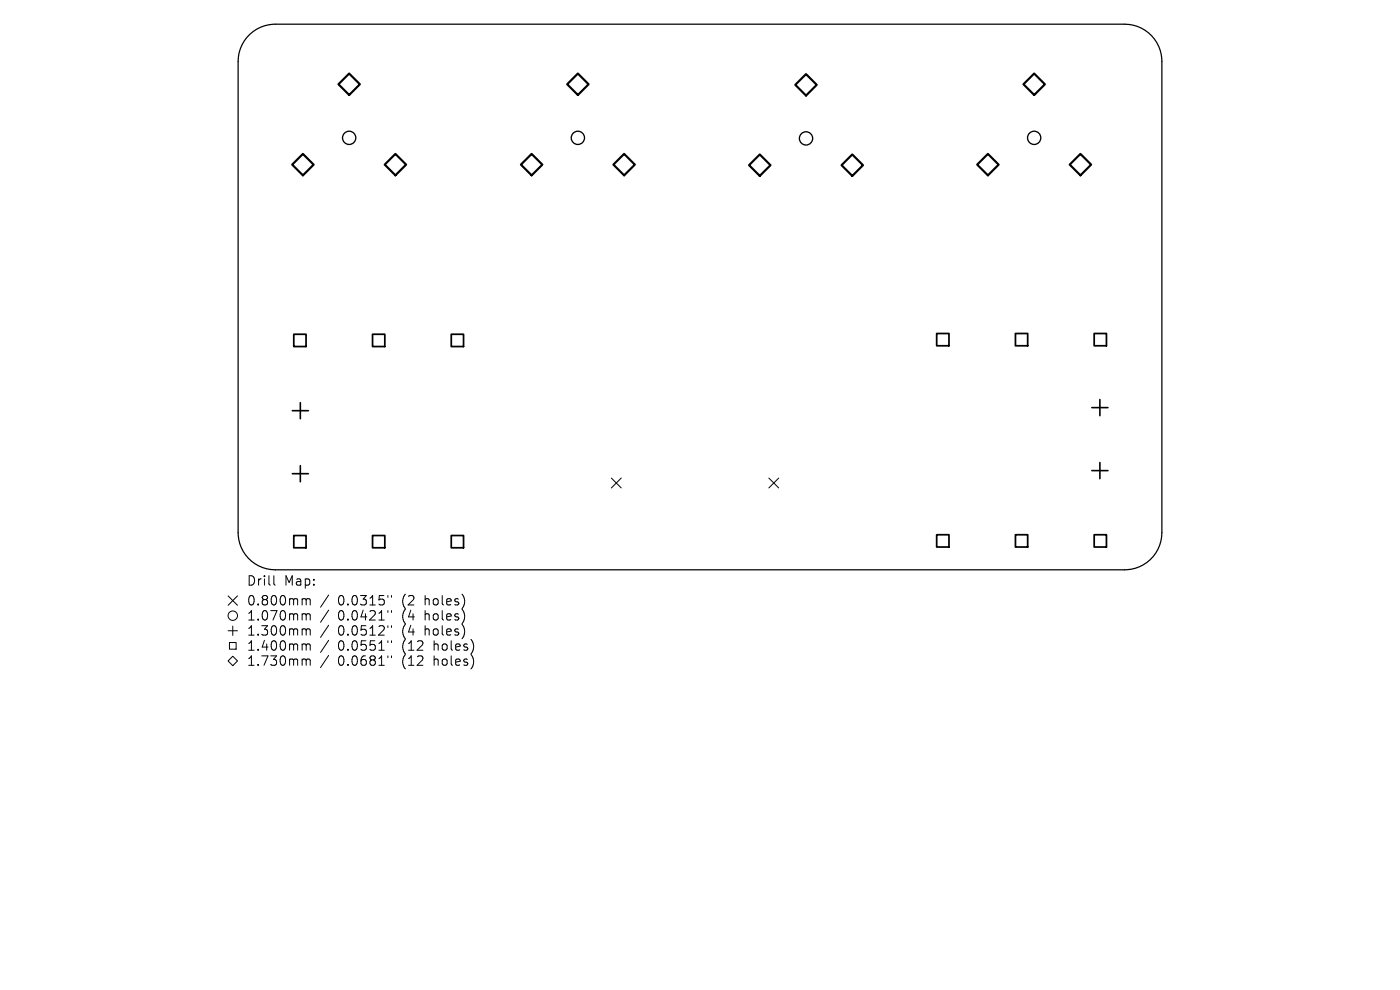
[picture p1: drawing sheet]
<svg xmlns="http://www.w3.org/2000/svg" width="297mm" height="210mm" viewBox="0 0 297 210" stroke-linecap="round" stroke-linejoin="round" font-family="sans-serif">
<defs><g id="words">
<g font-size="2.8">
<text x="52.4" y="124.5">Drill</text>
<text x="60.3" y="124.5">Map:</text>
<text x="52.4" y="128.7">0.800mm</text>
<text x="52.4" y="131.9">1.070mm</text>
<text x="71.6" y="128.7">0.0315&quot;</text>
<text x="71.6" y="131.9">0.0421&quot;</text>
<text x="85.3" y="128.7">(2</text>
<text x="85.3" y="131.9">(4</text>
<text x="90.1" y="128.7">holes)</text>
<text x="90.1" y="131.9">holes)</text>
<text x="52.4" y="135.1">1.300mm</text>
<text x="71.6" y="135.1">0.0512&quot;</text>
<text x="85.3" y="135.1">(4</text>
<text x="90.1" y="135.1">holes)</text>
<text x="52.4" y="138.3">1.400mm</text>
<text x="52.4" y="141.5">1.730mm</text>
<text x="71.6" y="138.3">0.0551&quot;</text>
<text x="71.6" y="141.5">0.0681&quot;</text>
<text x="85.3" y="138.3">(12</text>
<text x="85.3" y="141.5">(12</text>
<text x="92" y="138.3">holes)</text>
<text x="92" y="141.5">holes)</text>
</g>
</g></defs>
<path d="M53 7.3a7.9 7.9 0 0 1 5.4-2.2h180.2a7.9 7.9 0 0 1 7.9 7.9v100a7.9 7.9 0 0 1-7.9 7.9h-180.2a7.9 7.9 0 0 1-7.9-7.9v-100a7.9 7.9 0 0 1 2.5-5.7z" fill="none" stroke="#000" stroke-width=".26"/>
<g fill="none" stroke="#000" stroke-width=".21">
<path d="M129.7 101.4l2.1 2.1M131.8 101.4l-2.1 2.1M163.1 101.4l2.1 2.1M165.2 101.4l-2.1 2.1M48.4 126.4l2 2M48.4 133.8h2M48.7 136.3h1.4v1.4h-1.4zM49.4 139.2l1 1-1 1-1-1zM49.4 132.8v2M50.4 126.4l-2 2M58.1 122.1v1.7l.3 .3M64.7 127l.3 .3"/>
<path d="M64.7 130.2l.3 .3M64.7 133.4l.3 .3M64.7 136.6l.3 .3M64.7 139.8l.3 .3M65 127.3v1M65 130.5v1M65 133.7v1M65 136.9v1M65 127.3l.2-.3 .5 .1 .1 1.2M65 130.5l.2-.3 .5 .1 .1 1.2M65 133.7l.2-.3 .5 .1 .1 1.2M65 136.9l.2-.3 .5 .1 .1 1.2"/>
<path d="M69.7 126.2l-1.7 2.6M69.7 129.4l-1.7 2.6M69.7 132.6l-1.7 2.6M69.7 135.8l-1.7 2.6M69.7 139l-1.7 2.6M82.3 126.3v.4M82.3 129.5v.4M82.3 132.7v.4M82.3 135.9v.4M82.3 139.1v.4M83.1 126.3v.4M83.1 129.5v.4"/>
<path d="M83.1 132.7v.4M83.1 135.9v.4M83.1 139.1v.4M98.5 126.9v1.3M98.5 130.1v1.3M98.5 133.3v1.3M100.4 136.5v1.3M100.4 139.7v1.3M65 140.1v1M65 140.1l.2-.3 .5 .1 .1 1.2"/>
<circle cx="49.4" cy="130.6" r="1"/>
</g>
<g fill="none" stroke="#000" stroke-width=".28">
<circle cx="74.1" cy="29.2" r="1.41"/>
<circle cx="122.6" cy="29.2" r="1.41"/>
<circle cx="171" cy="29.4" r="1.41"/>
<circle cx="219.4" cy="29.2" r="1.41"/>
</g>
<path d="M62 87.1h3.4M63.7 85.4v3.4M63.7 98.8v3.4M231.6 86.5h3.4M231.6 99.8h3.4M233.3 84.8v3.4M233.3 98.1v3.4M62 100.5h3.4" fill="none" stroke="#000" stroke-width=".34"/>
<path d="M62.3 70.9h2.6v2.6h-2.6zM79 70.9h2.6v2.6h-2.6zM95.7 70.9h2.6v2.6h-2.6zM198.7 70.7h2.6v2.6h-2.6zM215.4 70.7h2.6v2.6h-2.6zM232.1 70.7h2.6v2.6h-2.6zM62.3 113.6h2.6v2.6h-2.6zM79 113.6h2.6v2.6h-2.6zM95.7 113.6h2.6v2.6h-2.6zM198.7 113.4h2.6v2.6h-2.6zM215.4 113.4h2.6v2.6h-2.6zM232.1 113.4h2.6v2.6h-2.6z" fill="none" stroke="#000" stroke-width=".37"/>
<path d="M71.8 17.9l2.3-2.3 2.2 2.3-2.2 2.3zM120.3 17.9l2.3-2.3 2.3 2.3-2.3 2.3zM168.7 18l2.3-2.3 2.3 2.3-2.3 2.3zM217.1 17.9l2.3-2.3 2.3 2.3-2.3 2.3zM62 34.9l2.3-2.3 2.2 2.3-2.2 2.3zM83.9 32.6l2.3 2.3-2.3 2.3-2.3-2.3zM110.5 34.9l2.3-2.3 2.3 2.3-2.3 2.3zM132.4 32.6l2.3 2.3-2.3 2.3-2.3-2.3zM158.9 35l2.3-2.2 2.3 2.2-2.3 2.3zM178.5 35l2.3-2.2 2.3 2.2-2.3 2.3zM207.3 34.9l2.3-2.3 2.3 2.3-2.3 2.3zM229.2 32.6l2.3 2.3-2.3 2.3-2.3-2.3z" fill="none" stroke="#000" stroke-width=".46"/>
<use href="#words"/>
</svg>
